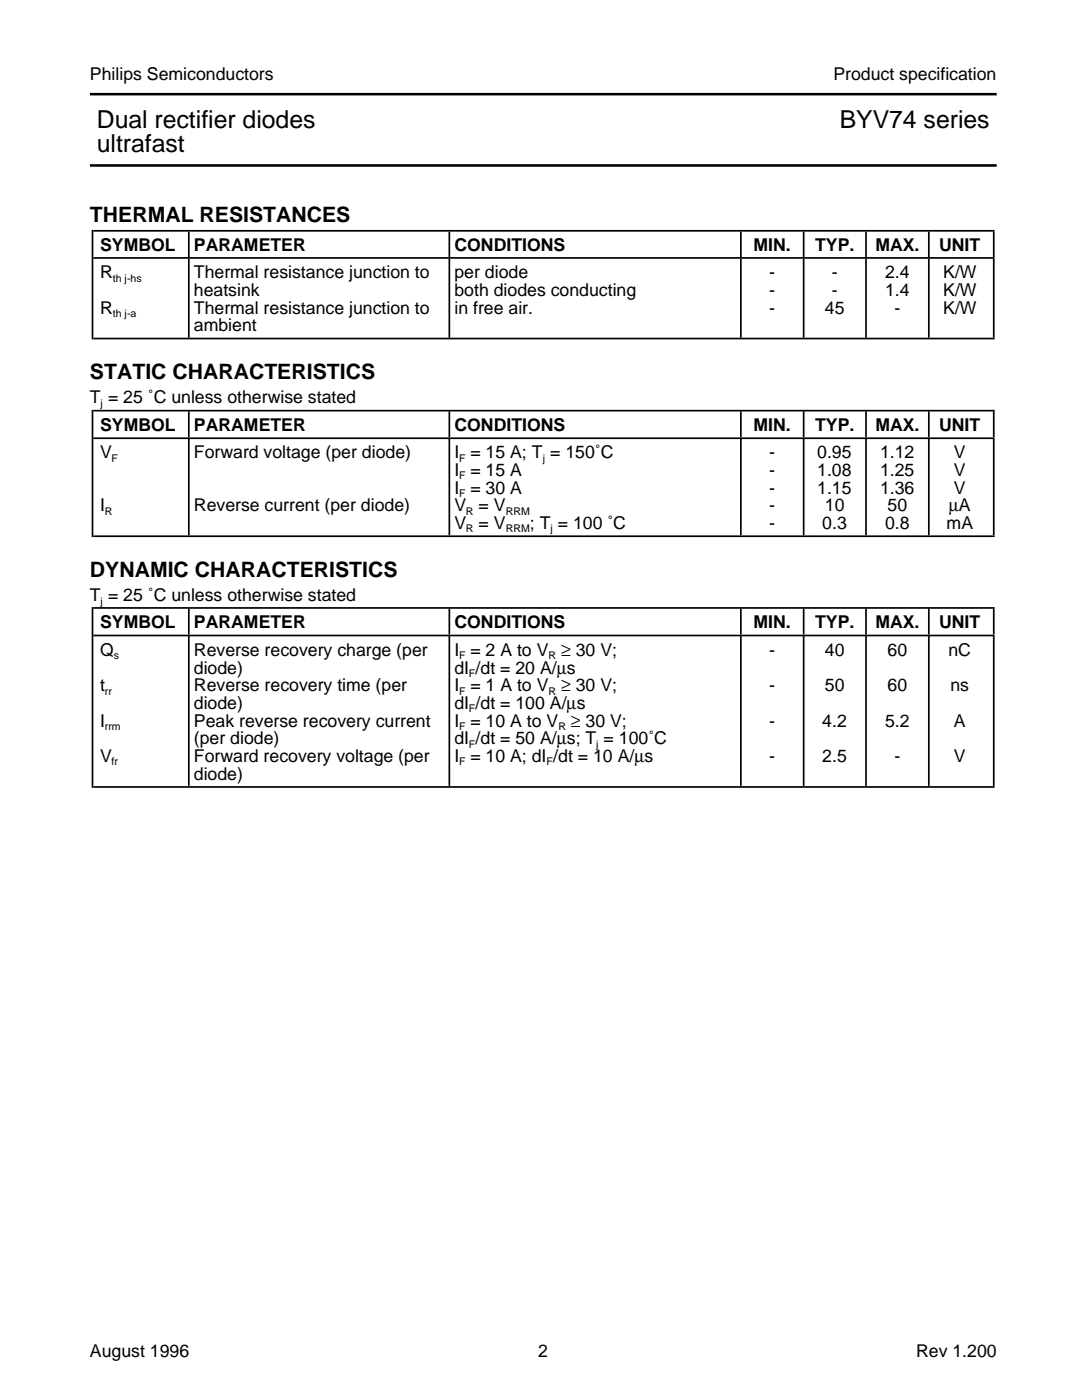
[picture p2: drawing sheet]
<svg xmlns="http://www.w3.org/2000/svg" width="216mm" height="279mm" viewBox="0 0 216 279" stroke-linecap="round" stroke-linejoin="round" font-family="sans-serif">
<defs><g id="words">
<g font-size="4.9">
<text x="19.3" y="25.5">Dual rectifier diodes</text>
<text x="167.6" y="25.5">BYV74 series</text>
<text x="19.3" y="30.4">ultrafast</text>
</g>
<g font-size="4.2">
<text x="17.9" y="44.4">THERMAL RESISTANCES</text>
<text x="17.9" y="75.7">STATIC CHARACTERISTICS</text>
<text x="17.9" y="115.1">DYNAMIC CHARACTERISTICS</text>
</g>
<g font-size="3.5">
<text x="17.9" y="16">Philips Semiconductors</text>
<text x="166.3" y="16">Product specification</text>
<text x="20" y="50">SYMBOL</text>
<text x="38.7" y="50">PARAMETER</text>
<text x="90.7" y="50">CONDITIONS</text>
<text x="150.4" y="50">MIN.</text>
<text x="162.6" y="50">TYP.</text>
<text x="174.7" y="50">MAX.</text>
<text x="187.4" y="50">UNIT</text>
<text x="20" y="55.5">R</text>
<text x="38.7" y="55.5">Thermal resistance junction to</text>
<text x="38.7" y="59.1">heatsink</text>
<text x="90.7" y="59.1">both diodes conducting</text>
<text x="90.7" y="55.5">per diode</text>
<text x="153.5" y="55.5">-</text>
<text x="153.5" y="59.1">-</text>
<text x="166" y="55.5">-</text>
<text x="166" y="59.1">-</text>
<text x="176.6" y="55.5">2.4</text>
<text x="176.6" y="59.1">1.4</text>
<text x="188.2" y="55.5">K/W</text>
<text x="188.2" y="59.1">K/W</text>
<text x="20" y="62.7">R</text>
<text x="38.7" y="62.7">Thermal resistance junction to</text>
<text x="90.7" y="62.7">in free air.</text>
<text x="153.5" y="62.7">-</text>
<text x="164.6" y="62.7">45</text>
<text x="178.5" y="62.7">-</text>
<text x="188.2" y="62.7">K/W</text>
<text x="38.7" y="66.1">ambient</text>
<text x="17.9" y="80.4">T = 25 ˚C unless otherwise stated</text>
<text x="20" y="85.9">SYMBOL</text>
<text x="38.7" y="85.9">PARAMETER</text>
<text x="90.7" y="85.9">CONDITIONS</text>
<text x="150.4" y="85.9">MIN.</text>
<text x="162.6" y="85.9">TYP.</text>
<text x="174.7" y="85.9">MAX.</text>
<text x="187.4" y="85.9">UNIT</text>
<text x="20" y="91.4">V</text>
<text x="38.7" y="91.4">Forward voltage (per diode)</text>
<text x="90.7" y="95">I = 15 A</text>
<text x="90.7" y="91.4">I = 15 A; T = 150˚C</text>
<text x="153.5" y="91.4">-</text>
<text x="153.5" y="95">-</text>
<text x="163.1" y="91.4">0.95</text>
<text x="163.1" y="95">1.08</text>
<text x="175.6" y="95">1.25</text>
<text x="175.6" y="91.4">1.12</text>
<text x="190.3" y="95">V</text>
<text x="190.3" y="91.4">V</text>
<text x="90.7" y="98.6">I = 30 A</text>
<text x="153.5" y="98.6">-</text>
<text x="163.1" y="98.6">1.15</text>
<text x="175.6" y="98.6">1.36</text>
<text x="190.3" y="98.6">V</text>
<text x="20" y="102">I</text>
<text x="38.7" y="102">Reverse current (per diode)</text>
<text x="90.7" y="105.6">V = V</text>
<text x="90.7" y="102">V = V</text>
<text x="105.7" y="105.6">; T = 100 ˚C</text>
<text x="153.5" y="102">-</text>
<text x="153.5" y="105.6">-</text>
<text x="164.1" y="105.6">0.3</text>
<text x="164.6" y="102">10</text>
<text x="176.6" y="105.6">0.8</text>
<text x="177.1" y="102">50</text>
<text x="188.9" y="105.6">mA</text>
<text x="189.3" y="102">µA</text>
<text x="17.9" y="119.9">T = 25 ˚C unless otherwise stated</text>
<text x="20" y="125.4">SYMBOL</text>
<text x="38.7" y="125.4">PARAMETER</text>
<text x="90.7" y="125.4">CONDITIONS</text>
<text x="150.4" y="125.4">MIN.</text>
<text x="162.6" y="125.4">TYP.</text>
<text x="174.7" y="125.4">MAX.</text>
<text x="187.4" y="125.4">UNIT</text>
<text x="20" y="130.9">Q</text>
<text x="38.7" y="130.9">Reverse recovery charge (per</text>
<text x="90.7" y="130.9">I = 2 A to V</text>
<text x="112" y="130.9">≥ 30 V;</text>
<text x="153.5" y="130.9">-</text>
<text x="164.6" y="130.9">40</text>
<text x="177.1" y="130.9">60</text>
<text x="189.2" y="130.9">nC</text>
<text x="20" y="137.9">t</text>
<text x="38.7" y="137.9">Reverse recovery time (per</text>
<text x="38.7" y="134.5">diode)</text>
<text x="90.7" y="134.5">dI /dt = 20 A/µs</text>
<text x="90.7" y="137.9">I = 1 A to V</text>
<text x="112" y="137.9">≥ 30 V;</text>
<text x="153.5" y="137.9">-</text>
<text x="164.6" y="137.9">50</text>
<text x="177.1" y="137.9">60</text>
<text x="189.7" y="137.9">ns</text>
<text x="38.7" y="141.5">diode)</text>
<text x="90.7" y="141.5">dI /dt = 100 A/µs</text>
<text x="20" y="145">I</text>
<text x="38.7" y="148.5">(per diode)</text>
<text x="38.7" y="145">Peak reverse recovery current</text>
<text x="90.7" y="148.5">dI /dt = 50 A/µs; T = 100˚C</text>
<text x="90.7" y="145">I = 10 A to V</text>
<text x="113.9" y="145">≥ 30 V;</text>
<text x="153.5" y="145">-</text>
<text x="164.1" y="145">4.2</text>
<text x="176.6" y="145">5.2</text>
<text x="190.3" y="145">A</text>
<text x="20" y="152.1">V</text>
<text x="38.7" y="155.6">diode)</text>
<text x="38.7" y="152.1">Forward recovery voltage (per</text>
<text x="90.7" y="152.1">I = 10 A; dI /dt = 10 A/µs</text>
<text x="153.5" y="152.1">-</text>
<text x="164.1" y="152.1">2.5</text>
<text x="178.5" y="152.1">-</text>
<text x="190.3" y="152.1">V</text>
<text x="17.9" y="270.8">August 1996</text>
<text x="107.4" y="270.8">2</text>
<text x="182.8" y="270.8">Rev 1.200</text>
</g>
<g font-size="2.1">
<text x="22.5" y="56.3">th j-hs</text>
<text x="22.5" y="63.3">th j-a</text>
<text x="20.1" y="81.2">j</text>
<text x="22.3" y="92.2">F</text>
<text x="91.6" y="92.2">F</text>
<text x="91.6" y="95.7">F</text>
<text x="108.3" y="92.2">j</text>
<text x="91.6" y="99.2">F</text>
<text x="20.9" y="102.8">R</text>
<text x="93" y="102.8">R</text>
<text x="93" y="106.3">R</text>
<text x="100.9" y="102.8">RRM</text>
<text x="100.9" y="106.3">RRM</text>
<text x="109.8" y="106.3">j</text>
<text x="20.1" y="120.7">j</text>
<text x="22.7" y="131.6">s</text>
<text x="91.6" y="131.6">F</text>
<text x="109.5" y="131.6">R</text>
<text x="93.6" y="135.1">F</text>
<text x="20.9" y="138.7">rr</text>
<text x="91.6" y="138.7">F</text>
<text x="93.6" y="142.2">F</text>
<text x="109.5" y="138.7">R</text>
<text x="20.9" y="145.7">rrm</text>
<text x="91.6" y="145.7">F</text>
<text x="93.6" y="149.3">F</text>
<text x="111.4" y="145.7">R</text>
<text x="119" y="149.3">j</text>
<text x="22.3" y="152.7">fr</text>
<text x="91.6" y="152.7">F</text>
<text x="109.1" y="152.7">F</text>
</g>
</g></defs>
<path d="M18.6 51.5h179.9M18.6 46.1h179.9M18.6 67.6h179.9M18.6 87.5h179.9M18.6 82h179.9M18.6 107h179.9M18.6 126.8h179.9M18.6 121.3h179.9M18.6 157.1h179.9" fill="none" stroke="#000" stroke-width=".34"/>
<path d="M37.5 141.9h.3M89.5 141.9h.3M147.7 141.9h.3M160.2 141.9h.3M172.6 141.9h.4M185.2 141.9h.3M198.1 141.9h.4" fill="none" stroke="#000" stroke-width="29.9" stroke-linecap="butt"/>
<g fill="none" stroke="#000" stroke-width="5.2" stroke-linecap="butt">
<path d="M37.5 84.7h.3M89.5 84.7h.3M147.7 84.7h.3M160.2 84.7h.3M172.6 84.7h.4M185.2 84.7h.3M198.1 84.7h.4M37.5 124h.3M89.5 124h.3M147.7 124h.3M160.2 124h.3M172.6 124h.4"/>
<path d="M185.2 124h.3M198.1 124h.4"/>
</g>
<path d="M18.3 139.2h.3" fill="none" stroke="#000" stroke-width="36.1" stroke-linecap="butt"/>
<path d="M37.5 97.2h.3M89.5 97.2h.3M147.7 97.2h.3M160.2 97.2h.3M172.6 97.2h.4M185.2 97.2h.3M198.1 97.2h.4" fill="none" stroke="#000" stroke-width="19.2" stroke-linecap="butt"/>
<path d="M18.3 94.5h.3" fill="none" stroke="#000" stroke-width="25.4" stroke-linecap="butt"/>
<path d="M37.5 59.5h.3M89.5 59.5h.3M147.7 59.5h.3M160.2 59.5h.3M172.6 59.5h.4M185.2 59.5h.3M198.1 59.5h.4" fill="none" stroke="#000" stroke-width="15.7" stroke-linecap="butt"/>
<path d="M37.5 48.8h.3M89.5 48.8h.3M147.7 48.8h.3M160.2 48.8h.3M172.6 48.8h.4M185.2 48.8h.3M198.1 48.8h.4" fill="none" stroke="#000" stroke-width="5.1" stroke-linecap="butt"/>
<path d="M18.3 56.8h.3" fill="none" stroke="#000" stroke-width="21.8" stroke-linecap="butt"/>
<path d="M17.9 18.8h181M17.9 33h181" fill="none" stroke="#000" stroke-width=".51"/>
<use href="#words"/>
</svg>
